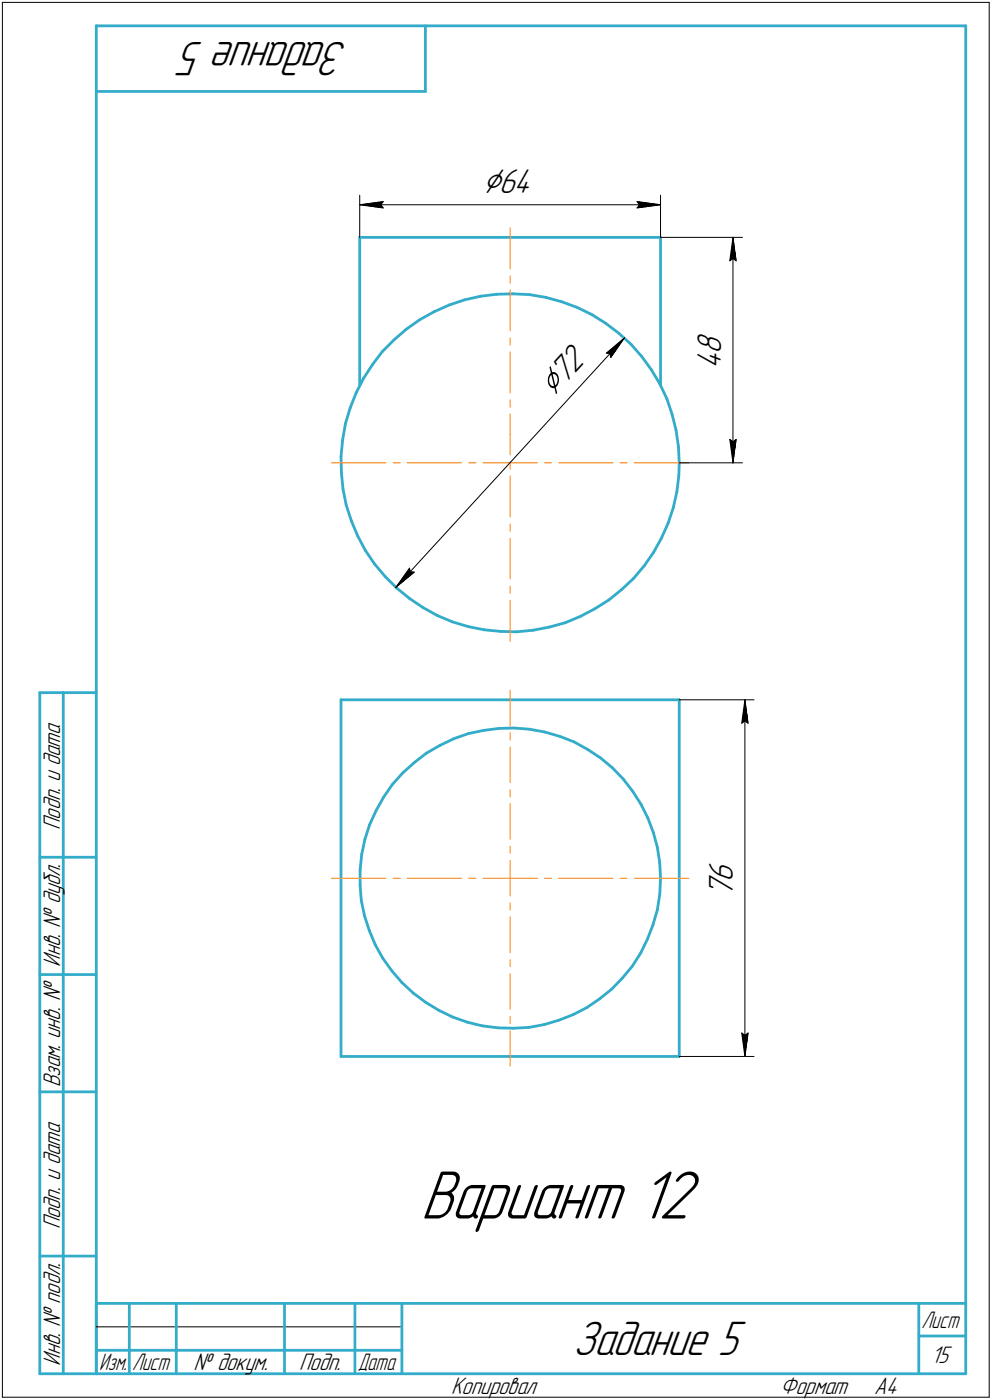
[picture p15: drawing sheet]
<svg xmlns="http://www.w3.org/2000/svg" width="211mm" height="298mm" viewBox="0 0 211 298" stroke-linecap="round" stroke-linejoin="round" font-family="sans-serif">
<defs><g id="words">
<text font-size="15.6" x="89.5" y="259.5">Вариант 12</text>
<g font-size="10.9">
<text x="74.1" y="9" transform="rotate(-180 74.1 9)">Задание 5</text>
<text x="121.9" y="288.5">Задание 5</text>
</g>
<g font-size="8.5">
<text x="102.7" y="41">Ç64</text>
<text x="117.8" y="84.6" transform="rotate(-48 117.8 84.6)">Ç72</text>
</g>
<g font-size="7.8">
<text x="153.4" y="75.4" transform="rotate(-90 153.4 75.4)">8</text>
<text x="153.4" y="78.6" transform="rotate(-90 153.4 78.6)">4</text>
<text x="156" y="191.1" transform="rotate(-90 156 191.1)">7</text>
<text x="156" y="187.9" transform="rotate(-90 156 187.9)">6</text>
</g>
<g font-size="5.4">
<text x="12.8" y="176.7" transform="rotate(-90 12.8 176.7)">Подп. и дата</text>
<text x="12.8" y="205.8" transform="rotate(-90 12.8 205.8)">Инв. № дубл.</text>
<text x="12.8" y="231.6" transform="rotate(-90 12.8 231.6)">Взам. инв. №</text>
<text x="12.8" y="261.7" transform="rotate(-90 12.8 261.7)">Подп. и дата</text>
<text x="12.8" y="290.8" transform="rotate(-90 12.8 290.8)">Инв. № подл.</text>
<text x="41.2" y="291.8">№ докум.</text>
<text x="63.6" y="291.8">Подп.</text>
<text x="198.1" y="290.3">15</text>
<text x="96" y="296.8">Копировал</text>
<text x="166" y="296.8">Формат</text>
<text x="186" y="296.8">A4</text>
</g>
<g font-size="5.3">
<text x="196.1" y="282.8">Лист</text>
<text x="21.1" y="291.8">Изм.</text>
<text x="28.1" y="291.8">Лист</text>
<text x="76.1" y="291.8">Дата</text>
</g>
</g></defs>
<g fill="#fff" stroke="#fff" stroke-width=".21">
<path d="M89.5 248.2h60.5zM89.5 248.3h60.5zM89.5 248.4h60.5zM89.5 248.5h60.5zM89.5 248.6h60.5zM89.5 248.7h60.5zM89.5 248.8h60.5zM89.5 248.8h60.5zM89.5 248.9h60.5zM89.5 249h60.5zM89.5 249.1h60.5zM89.5 249.2h60.5zM89.5 249.3h60.5zM89.5 249.3h60.5zM89.5 249.4h60.5zM89.5 249.5h60.5zM89.5 249.6h60.5zM89.5 249.7h60.5zM89.5 249.8h60.5zM89.5 249.9h60.5zM89.5 249.9h60.5zM89.5 250h60.5zM89.5 250.1h60.5zM89.5 250.2h60.5zM89.5 250.3h60.5zM89.5 250.4h60.5zM89.5 250.4h60.5zM89.5 250.5h60.5zM89.5 250.6h60.5zM89.5 250.7h60.5zM89.5 250.8h60.5zM89.5 250.9h60.5zM89.5 251h60.5zM89.5 251h60.5zM89.5 251.1h60.5zM89.5 251.2h60.5zM89.5 251.3h60.5zM89.5 251.4h60.5zM89.5 251.5h60.5zM89.5 251.5h60.5zM89.5 251.6h60.5zM89.5 251.7h60.5zM89.5 251.8h60.5zM89.5 251.9h60.5zM89.5 252h60.5zM89.5 252.1h60.5zM89.5 252.1h60.5zM89.5 252.2h60.5zM89.5 252.3h60.5zM89.5 252.4h60.5zM89.5 252.5h60.5zM89.5 252.6h60.5zM89.5 252.6h60.5zM89.5 252.7h60.5zM89.5 252.8h60.5zM89.5 252.9h60.5zM89.5 253h60.5zM89.5 253.1h60.5zM89.5 253.2h60.5zM89.5 253.2h60.5zM89.5 253.3h60.5zM89.5 253.4h60.5zM89.5 253.5h60.5zM89.5 253.6h60.5zM89.5 253.7h60.5zM89.5 253.7h60.5zM89.5 253.8h60.5zM89.5 253.9h60.5zM89.5 254h60.5zM89.5 254.1h60.5zM89.5 254.2h60.5zM89.5 254.3h60.5zM89.5 254.3h60.5zM89.5 254.4h60.5zM89.5 254.5h60.5zM89.5 254.6h60.5zM89.5 254.7h60.5zM89.5 254.8h60.5zM89.5 254.8h60.5zM89.5 254.9h60.5zM89.5 255h60.5zM89.5 255.1h60.5zM89.5 255.2h60.5zM89.5 255.3h60.5zM89.5 255.4h60.5zM89.5 255.4h60.5zM89.5 255.5h60.5zM89.5 255.6h60.5zM89.5 255.7h60.5zM89.5 255.8h60.5zM89.5 255.9h60.5zM89.5 255.9h60.5zM89.5 256h60.5zM89.5 256.1h60.5zM89.5 256.2h60.5zM89.5 256.3h60.5zM89.5 256.4h60.5zM89.5 256.5h60.5zM89.5 256.5h60.5zM89.5 256.6h60.5zM89.5 256.7h60.5zM89.5 256.8h60.5zM89.5 256.9h60.5zM89.5 257h60.5zM89.5 257h60.5zM89.5 257.1h60.5zM89.5 257.2h60.5zM89.5 257.3h60.5zM89.5 257.4h60.5zM89.5 257.5h60.5zM89.5 257.6h60.5zM89.5 257.6h60.5zM89.5 257.7h60.5zM89.5 257.8h60.5zM89.5 257.9h60.5zM89.5 258h60.5zM89.5 258.1h60.5zM89.5 258.1h60.5zM89.5 258.2h60.5zM89.5 258.3h60.5zM89.5 258.4h60.5zM89.5 258.5h60.5zM89.5 258.6h60.5zM89.5 258.7h60.5zM89.5 258.7h60.5zM89.5 258.8h60.5zM89.5 258.9h60.5zM89.5 259h60.5zM89.5 259.1h60.5zM89.5 259.2h60.5zM89.5 259.2h60.5zM89.5 259.3h60.5zM89.5 259.4h60.5zM89.5 259.5h60.5zM89.5 259.6h60.5zM89.5 259.7h60.5zM89.5 259.8h60.5zM89.5 259.8h60.5zM89.5 259.9h60.5zM89.5 260h60.5zM89.5 260.1h60.5zM89.5 260.2h60.5zM89.5 260.3h60.5zM89.5 260.3h60.5zM89.5 260.4h60.5zM89.5 260.5h60.5zM89.5 260.6h60.5zM89.5 260.7h60.5zM89.5 260.8h60.5zM89.5 260.9h60.5zM89.5 260.9h60.5zM89.5 261h60.5zM89.5 261.1h60.5zM89.5 261.2h60.5zM89.5 261.3h60.5zM89.5 261.4h60.5zM89.5 261.5h60.5zM89.5 261.5h60.5zM89.5 261.6h60.5zM89.5 261.7h60.5zM89.5 261.8h60.5zM89.5 261.9h60.5zM89.5 262h60.5zM89.5 262h60.5zM89.5 262.1h60.5zM89.5 262.2h60.5zM89.5 262.3h60.5zM89.5 262.4h60.5zM89.5 262.5h60.5z"/>
<path d="M150.4 182.9h7.1zM150.4 183h7.1zM150.4 183h7.1zM150.4 183.1h7.1zM150.4 183.2h7.1zM150.4 183.3h7.1zM150.4 183.4h7.1zM150.4 183.5h7.1zM150.4 183.6h7.1zM150.4 183.6h7.1zM150.4 183.7h7.1zM150.4 183.8h7.1zM150.4 183.9h7.1zM150.4 184h7.1zM150.4 184.1h7.1zM150.4 184.1h7.1zM150.4 184.2h7.1zM150.4 184.3h7.1zM150.4 184.4h7.1zM150.4 184.5h7.1zM150.4 184.6h7.1zM150.4 184.7h7.1zM150.4 184.7h7.1zM150.4 184.8h7.1zM150.4 184.9h7.1zM150.4 185h7.1zM150.4 185.1h7.1zM150.4 185.2h7.1zM150.4 185.3h7.1zM150.4 185.3h7.1zM150.4 185.4h7.1zM150.4 185.5h7.1zM150.4 185.6h7.1zM150.4 185.7h7.1zM150.4 185.8h7.1zM150.4 185.8h7.1zM150.4 185.9h7.1zM150.4 186h7.1zM150.4 186.1h7.1zM150.4 186.2h7.1zM150.4 186.3h7.1zM150.4 186.4h7.1zM150.4 186.4h7.1zM150.4 186.5h7.1zM150.4 186.6h7.1zM150.4 186.7h7.1zM150.4 186.8h7.1zM150.4 186.9h7.1zM150.4 186.9h7.1zM150.4 187h7.1zM150.4 187.1h7.1zM150.4 187.2h7.1zM150.4 187.3h7.1zM150.4 187.4h7.1zM150.4 187.5h7.1zM150.4 187.5h7.1zM150.4 187.6h7.1zM150.4 187.7h7.1zM150.4 187.8h7.1zM150.4 187.9h7.1zM150.4 188h7.1zM150.4 188h7.1zM150.4 188.1h7.1zM150.4 188.2h7.1zM150.4 188.3h7.1zM150.4 188.4h7.1zM150.4 188.5h7.1zM150.4 188.6h7.1zM150.4 188.6h7.1zM150.4 188.7h7.1zM150.4 188.8h7.1zM150.4 188.9h7.1zM150.4 189h7.1zM150.4 189.1h7.1zM150.4 189.1h7.1zM150.4 189.2h7.1zM150.4 189.3h7.1zM150.4 189.4h7.1zM150.4 189.5h7.1zM150.4 189.6h7.1zM150.4 189.7h7.1zM150.4 189.7h7.1zM150.4 189.8h7.1zM150.4 189.9h7.1zM150.4 190h7.1zM150.4 190.1h7.1zM150.4 190.2h7.1zM150.4 190.2h7.1zM150.4 190.3h7.1zM150.4 190.4h7.1zM150.4 190.5h7.1zM150.4 190.6h7.1zM150.4 190.7h7.1zM150.4 190.8h7.1zM150.4 190.8h7.1zM150.4 190.9h7.1zM150.4 191h7.1z"/>
<path d="M158.4 149.3h.3zM158.4 149.4h.3zM158.3 149.4h.4zM158.3 149.5h.4zM158.2 149.6h.5zM158.2 149.7h.6zM158.2 149.8h.6zM158.2 149.9h.7zM158.2 149.9h.7zM158.1 150h.9zM158.1 150.1h.9zM158 150.2h1zM158 150.3h1.1zM158 150.4h1.1zM157.9 150.5h1.3zM157.9 150.5h1.3zM157.8 150.6h1.5zM157.8 150.7h1.5zM157.7 150.8h1.6zM157.7 150.9h1.6zM157.7 151h1.6zM157.7 151h1.6zM157.7 151.1h1.6zM157.7 151.2h1.6zM157.7 151.3h1.6zM157.7 151.4h1.6zM157.6 151.5h1.7zM157.6 151.6h1.8zM157.6 151.6h1.8zM157.6 151.7h1.8zM157.6 151.8h1.8zM157.6 151.9h1.8zM157.6 152h1.8zM157.6 152.1h1.8zM157.6 152.1h1.8zM157.6 152.2h1.8zM157.6 152.3h1.9zM157.6 152.4h1.9zM157.6 152.5h1.9zM157.6 152.6h1.9zM157.5 152.7h2zM157.5 152.7h2zM157.5 152.8h2zM157.5 152.9h2zM157.5 153h2zM157.5 153.1h2.1zM157.5 153.2h2.1zM157.5 153.2h2.1zM157.4 153.3h2.2zM157.4 153.4h2.2zM157.4 153.5h2.2zM157.4 153.6h2.2zM157.4 153.7h2.2zM157.4 153.8h2.2zM157.4 153.8h2.3zM157.3 153.9h2.4zM157.3 154h2.4zM157.3 154.1h2.4zM157.3 154.2h2.4zM157.3 154.3h2.4zM157.3 154.3h2.4zM157.3 154.4h2.4z"/>
<path d="M157.2 219.5h2.5zM157.3 219.5h2.4zM157.3 219.6h2.4zM157.3 219.7h2.4zM157.3 219.8h2.4zM157.3 219.9h2.4zM157.3 220h2.4zM157.3 220h2.4zM157.4 220.1h2.3zM157.4 220.2h2.2zM157.4 220.3h2.2zM157.4 220.4h2.2zM157.4 220.5h2.2zM157.4 220.6h2.2zM157.4 220.6h2.2zM157.5 220.7h2.1zM157.5 220.8h2.1zM157.5 220.9h2.1zM157.5 221h2zM157.5 221.1h2zM157.5 221.1h2zM157.5 221.2h2zM157.5 221.3h2zM157.6 221.4h1.9zM157.6 221.5h1.9zM157.6 221.6h1.9zM157.6 221.7h1.9zM157.6 221.7h1.8zM157.6 221.8h1.8zM157.6 221.9h1.8zM157.6 222h1.8zM157.6 222.1h1.8zM157.6 222.2h1.8zM157.6 222.2h1.8zM157.6 222.3h1.8zM157.6 222.4h1.8zM157.6 222.5h1.7zM157.7 222.6h1.6zM157.7 222.7h1.6zM157.7 222.8h1.6zM157.7 222.8h1.6zM157.7 222.9h1.6zM157.7 223h1.6zM157.7 223.1h1.6zM157.7 223.2h1.6zM157.8 223.3h1.5zM157.8 223.4h1.5zM157.9 223.4h1.3zM157.9 223.5h1.3zM158 223.6h1.1zM158 223.7h1.1zM158 223.8h1zM158.1 223.9h.9zM158.1 223.9h.9zM158.2 224h.7zM158.2 224.1h.7zM158.2 224.2h.6zM158.2 224.3h.6zM158.2 224.4h.5zM158.3 224.5h.4zM158.3 224.5h.4zM158.4 224.6h.3zM158.4 224.7h.3z"/>
<path d="M87 120.3h.2zM87 120.4h.3zM86.9 120.5h.5zM86.9 120.6h.6zM86.8 120.6h.8zM86.7 120.7h1zM86.7 120.8h1.1zM86.6 120.9h1.3zM86.5 121h1.5zM86.5 121.1h1.6zM86.4 121.2h1.8zM86.4 121.2h1.9zM86.3 121.3h2.1zM86.3 121.4h2.2zM86.2 121.5h2.4zM86.1 121.6h2.5zM86.1 121.7h2.6zM86 121.8h2.8zM85.9 121.8h3zM85.9 121.9h2.9zM85.9 122h2.8zM85.8 122.1h2.8zM85.8 122.2h2.8zM85.7 122.3h2.8zM85.6 122.3h2.7zM85.5 122.4h2.7zM85.5 122.5h2.6zM85.4 122.6h2.7zM85.3 122.7h2.7zM85.3 122.8h2.6zM85.3 122.9h2.4zM85.2 122.9h2.4zM85.2 123h2.3zM85.1 123.1h2.4zM85 123.2h2.4zM84.9 123.3h2.4zM84.9 123.4h2.2zM84.9 123.4h2.1zM84.8 123.5h2.2zM84.8 123.6h2.1zM84.8 123.7h2zM84.8 123.8h1.9zM84.8 123.9h1.7zM84.7 124h1.7zM84.7 124h1.7zM84.7 124.1h1.6zM84.6 124.2h1.6zM84.6 124.3h1.4zM84.6 124.4h1.3zM84.5 124.5h1.2zM84.5 124.5h.9zM84.4 124.6h.9zM84.4 124.7h.7zM84.4 124.8h.4zM84.3 124.9h.4zM84.3 125h.2z"/>
<path d="M132.7 72.1h.1zM132.5 72.1h.3zM132.3 72.2h.5zM132.2 72.3h.6zM132 72.4h.8zM131.8 72.5h.9zM131.7 72.6h1zM131.5 72.6h1.1zM131.3 72.7h1.3zM131.1 72.8h1.5zM131 72.9h1.5zM130.9 73h1.6zM130.8 73.1h1.7zM130.7 73.2h1.7zM130.6 73.2h1.8zM130.5 73.3h1.8zM130.4 73.4h1.9zM130.3 73.5h2zM130.2 73.6h2zM130.1 73.7h2.1zM130 73.7h2.2zM129.9 73.8h2.3zM129.8 73.9h2.3zM129.7 74h2.3zM129.6 74.1h2.4zM129.5 74.2h2.4zM129.4 74.3h2.4zM129.3 74.3h2.5zM129.2 74.4h2.5zM129.1 74.5h2.6zM129 74.6h2.7zM128.9 74.7h2.7zM128.8 74.8h2.7zM128.7 74.8h2.8zM128.6 74.9h2.8zM128.5 75h2.8zM128.4 75.1h2.9zM128.3 75.2h2.9zM128.4 75.3h2.7zM128.4 75.4h2.7zM128.5 75.4h2.6zM128.6 75.5h2.4zM128.7 75.6h2.3zM128.8 75.7h2.1zM128.9 75.8h1.9zM128.9 75.9h1.9zM129 75.9h1.7zM129.1 76h1.5zM129.3 76.1h1.3zM129.4 76.2h1.2zM129.5 76.3h1zM129.5 76.4h1zM129.6 76.5h.8zM129.7 76.5h.6zM129.8 76.6h.5zM129.9 76.7h.3zM130 76.8h.1z"/>
<path d="M121.4 72.1h.2zM121.3 72.2h.4zM121.2 72.3h.6zM121.2 72.4h.6zM121.1 72.5h.8zM121 72.6h1zM120.9 72.6h1.2zM120.8 72.7h1.4zM120.7 72.8h1.6zM120.6 72.9h1.7zM120.6 73h1.8zM120.6 73.1h2zM120.5 73.2h2.2zM120.4 73.2h2.4zM120.3 73.3h2.6zM120.2 73.4h2.7zM120.1 73.5h2.9zM120.1 73.6h3zM120 73.7h3.2zM119.9 73.7h3.4zM119.8 73.8h3.6zM119.7 73.9h3.7zM119.7 74h3.8zM119.6 74.1h4.1zM119.5 74.2h4.3zM119.5 74.3h4.4zM119.4 74.3h4.6zM119.3 74.4h4.7zM119.2 74.5h4.9zM119.1 74.6h5.1zM119 74.7h5.3zM119 74.8h5.4zM118.9 74.8h5.6zM118.8 74.9h5.7zM118.8 75h5.8zM118.7 75.1h6.1zM118.6 75.2h6.3zM118.5 75.3h6.5zM118.4 75.4h6.7zM118.4 75.4h6.7zM118.3 75.5h6.9zM118.2 75.6h7.1zM118.1 75.7h7.3zM118 75.8h7.5zM117.9 75.9h7.7zM117.9 75.9h7.7zM117.9 76h7.8zM117.8 76.1h8.1zM117.7 76.2h8.3zM117.6 76.3h8.5zM117.5 76.4h8.7zM117.4 76.5h8.8zM117.3 76.5h9zM117.3 76.6h9.1zM117.2 76.7h9.3zM117.1 76.8h9.5zM117.1 76.9h9.6zM117 77h9.7zM116.9 77h9.9zM116.8 77.1h10zM116.8 77.2h9.9zM116.7 77.3h10zM116.6 77.4h10zM116.5 77.5h10zM116.4 77.6h10zM116.3 77.6h10zM116.2 77.7h10zM116.2 77.8h10zM116.2 77.9h9.9zM116.1 78h9.9zM116 78.1h10zM115.9 78.1h10zM115.8 78.2h10zM115.7 78.3h10zM115.7 78.4h9.9zM115.6 78.5h10zM115.5 78.6h10zM115.4 78.7h10zM115.3 78.7h10zM115.3 78.8h9.9zM115.2 78.9h9.9zM115.1 79h10zM115.1 79.1h10zM115 79.2h10zM114.9 79.2h10zM114.8 79.3h10zM114.7 79.4h10zM114.6 79.5h10zM114.6 79.6h9.9zM114.5 79.7h10zM114.5 79.8h9.9zM114.4 79.8h9.9zM114.3 79.9h9.9zM114.2 80h10zM114.1 80.1h10zM114 80.2h10zM114 80.3h10zM113.9 80.3h10zM113.8 80.4h10zM113.7 80.5h10zM113.6 80.6h10zM113.5 80.7h10zM113.7 80.8h9.7zM113.8 80.9h9.6zM113.9 80.9h9.5zM114 81h9.3zM114 81.1h9.2zM114.1 81.2h9zM114.2 81.3h8.8zM114.3 81.4h8.6zM114.4 81.4h8.5zM114.5 81.5h8.3zM114.6 81.6h8.1zM114.7 81.7h7.9zM114.8 81.8h7.7zM114.9 81.9h7.6zM115 82h7.4zM115.1 82h7.2zM115.1 82.1h7.2zM115.2 82.2h7zM115.3 82.3h6.8zM115.4 82.4h6.6zM115.5 82.5h6.4zM115.6 82.5h6.2zM115.7 82.6h6.1zM115.8 82.7h5.9zM115.9 82.8h5.7zM116 82.9h5.6zM116.1 83h5.4zM116.2 83.1h5.2zM116.2 83.1h5.1zM116.3 83.2h4.9zM116.4 83.3h4.8zM116.5 83.4h4.6zM116.6 83.5h4.4zM116.7 83.6h4.2zM116.8 83.7h4zM116.9 83.7h3.8zM117 83.8h3.7zM117.1 83.9h3.5zM117.2 84h3.4zM117.3 84.1h3.2zM117.3 84.2h3.1zM117.4 84.2h2.9zM117.5 84.3h2.7zM117.6 84.4h2.5zM117.7 84.5h2.4zM117.8 84.6h2.2zM117.9 84.7h2zM118 84.8h1.9zM118.1 84.8h1.7zM118.2 84.9h1.5zM118.3 85h1.3zM118.4 85.1h1.1zM118.4 85.2h1.1zM118.5 85.3h.9zM118.6 85.3h.7zM118.7 85.4h.5zM118.8 85.5h.3zM118.9 85.6h.1z"/>
<path d="M102.7 35.3h11.6zM102.7 35.4h11.6zM102.7 35.5h11.6zM102.7 35.6h11.6zM102.7 35.6h11.6zM102.7 35.7h11.6zM102.7 35.8h11.6zM102.7 35.9h11.6zM102.7 36h11.6zM102.7 36.1h11.6zM102.7 36.2h11.6zM102.7 36.2h11.6zM102.7 36.3h11.6zM102.7 36.4h11.6zM102.7 36.5h11.6zM102.7 36.6h11.6zM102.7 36.7h11.6zM102.7 36.7h11.6zM102.7 36.8h11.6zM102.7 36.9h11.6zM102.7 37h11.6zM102.7 37.1h11.6zM102.7 37.2h11.6zM102.7 37.3h11.6zM102.7 37.3h11.6zM102.7 37.4h11.6zM102.7 37.5h11.6zM102.7 37.6h11.6zM102.7 37.7h11.6zM102.7 37.8h11.6zM102.7 37.8h11.6zM102.7 37.9h11.6zM102.7 38h11.6zM102.7 38.1h11.6zM102.7 38.2h11.6zM102.7 38.3h11.6zM102.7 38.4h11.6zM102.7 38.4h11.6zM102.7 38.5h11.6zM102.7 38.6h11.6zM102.7 38.7h11.6zM102.7 38.8h11.6zM102.7 38.9h11.6zM102.7 38.9h11.6zM102.7 39h11.6zM102.7 39.1h11.6zM102.7 39.2h11.6zM102.7 39.3h11.6zM102.7 39.4h11.6zM102.7 39.5h11.6zM102.7 39.5h11.6zM102.7 39.6h11.6zM102.7 39.7h11.6zM102.7 39.8h11.6zM102.7 39.9h11.6zM102.7 40h11.6zM102.7 40h11.6zM102.7 40.1h11.6zM102.7 40.2h11.6zM102.7 40.3h11.6zM102.7 40.4h11.6zM102.7 40.5h11.6zM102.7 40.6h11.6zM102.7 40.6h11.6zM102.7 40.7h11.6zM102.7 40.8h11.6zM102.7 40.9h11.6zM102.7 41h11.6zM102.7 41.1h11.6zM102.7 41.1h11.6zM102.7 41.2h11.6zM102.7 41.3h11.6zM102.7 41.4h11.6zM102.7 41.5h11.6zM102.7 41.6h11.6zM102.7 41.7h11.6zM102.7 41.7h11.6zM102.7 41.8h11.6zM102.7 41.9h11.6zM102.7 42h11.6zM102.7 42.1h11.6zM102.7 42.2h11.6zM102.7 42.2h11.6zM102.7 42.3h11.6zM102.7 42.4h11.6zM102.7 42.5h11.6z"/>
<path d="M81.4 42.4h.6zM80.9 42.5h1.1zM80.2 42.6h1.8zM79.6 42.7h2.4zM79 42.8h3zM78.3 42.8h3.7zM78.1 42.9h3.9zM78 43h4zM77.7 43.1h4.3zM77.6 43.2h4.4zM77.4 43.3h4.6zM77.1 43.3h4.9zM77 43.4h5zM76.8 43.5h5.2zM76.5 43.6h5.5zM76.8 43.7h5.2zM77 43.8h5zM77.2 43.9h4.8zM77.5 43.9h4.5zM77.7 44h4.3zM77.9 44.1h4.1zM78.1 44.2h3.9zM78.3 44.3h3.7zM79 44.4h3zM79.6 44.4h2.4zM80.2 44.5h1.8zM80.9 44.6h1.1zM81.4 44.7h.6z"/>
<path d="M135 42.4h.7zM135 42.5h1.3zM135 42.6h1.9zM135 42.7h2.6zM135 42.8h3.2zM135 42.8h3.8zM135 42.9h4zM135 43h4.2zM135 43.1h4.4zM135 43.2h4.6zM135 43.3h4.8zM135 43.3h5zM135 43.4h5.2zM135 43.5h5.4zM135 43.6h5.5zM135 43.7h5.4zM135 43.8h5.1zM135 43.9h5zM135 43.9h4.7zM135 44h4.4zM135 44.1h4.3zM135 44.2h4zM135 44.3h3.8zM135 44.4h3.2zM135 44.4h2.6zM135 44.5h1.9zM135 44.6h1.3zM135 44.7h.7z"/>
<path d="M147.8 70.4h7.1zM147.8 70.5h7.1zM147.8 70.6h7.1zM147.8 70.7h7.1zM147.8 70.8h7.1zM147.8 70.9h7.1zM147.8 71h7.1zM147.8 71h7.1zM147.8 71.1h7.1zM147.8 71.2h7.1zM147.8 71.3h7.1zM147.8 71.4h7.1zM147.8 71.5h7.1zM147.8 71.5h7.1zM147.8 71.6h7.1zM147.8 71.7h7.1zM147.8 71.8h7.1zM147.8 71.9h7.1zM147.8 72h7.1zM147.8 72.1h7.1zM147.8 72.1h7.1zM147.8 72.2h7.1zM147.8 72.3h7.1zM147.8 72.4h7.1zM147.8 72.5h7.1zM147.8 72.6h7.1zM147.8 72.6h7.1zM147.8 72.7h7.1zM147.8 72.8h7.1zM147.8 72.9h7.1zM147.8 73h7.1zM147.8 73.1h7.1zM147.8 73.2h7.1zM147.8 73.2h7.1zM147.8 73.3h7.1zM147.8 73.4h7.1zM147.8 73.5h7.1zM147.8 73.6h7.1zM147.8 73.7h7.1zM147.8 73.7h7.1zM147.8 73.8h7.1zM147.8 73.9h7.1zM147.8 74h7.1zM147.8 74.1h7.1zM147.8 74.2h7.1zM147.8 74.3h7.1zM147.8 74.3h7.1zM147.8 74.4h7.1zM147.8 74.5h7.1zM147.8 74.6h7.1zM147.8 74.7h7.1zM147.8 74.8h7.1zM147.8 74.8h7.1zM147.8 74.9h7.1zM147.8 75h7.1zM147.8 75.1h7.1zM147.8 75.2h7.1zM147.8 75.3h7.1zM147.8 75.4h7.1zM147.8 75.4h7.1zM147.8 75.5h7.1zM147.8 75.6h7.1zM147.8 75.7h7.1zM147.8 75.8h7.1zM147.8 75.9h7.1zM147.8 75.9h7.1zM147.8 76h7.1zM147.8 76.1h7.1zM147.8 76.2h7.1zM147.8 76.3h7.1zM147.8 76.4h7.1zM147.8 76.5h7.1zM147.8 76.5h7.1zM147.8 76.6h7.1zM147.8 76.7h7.1zM147.8 76.8h7.1zM147.8 76.9h7.1zM147.8 77h7.1zM147.8 77h7.1zM147.8 77.1h7.1zM147.8 77.2h7.1zM147.8 77.3h7.1zM147.8 77.4h7.1zM147.8 77.5h7.1zM147.8 77.6h7.1zM147.8 77.6h7.1zM147.8 77.7h7.1zM147.8 77.8h7.1zM147.8 77.9h7.1zM147.8 78h7.1zM147.8 78.1h7.1zM147.8 78.1h7.1zM147.8 78.2h7.1zM147.8 78.3h7.1zM147.8 78.4h7.1zM147.8 78.5h7.1z"/>
<path d="M154.7 93h2.4zM154.8 93.1h2.3zM154.8 93.2h2.3zM154.8 93.3h2.3zM154.8 93.4h2.3zM154.8 93.5h2.3zM154.8 93.6h2.3zM154.8 93.6h2.3zM154.9 93.7h2.2zM154.9 93.8h2.2zM154.9 93.9h2.2zM154.9 94h2.2zM154.9 94.1h2.2zM154.9 94.1h2.2zM154.9 94.2h2.2zM154.9 94.3h2.2zM154.9 94.4h2.2zM154.9 94.5h2.2zM154.9 94.6h2.1zM154.9 94.7h2.1zM154.9 94.7h2.1zM154.9 94.8h2.1zM154.9 94.9h2.1zM155 95h2zM155 95.1h2zM155 95.2h2zM155 95.2h2zM155 95.3h1.9zM155 95.4h1.9zM155 95.5h1.9zM155.1 95.6h1.8zM155.1 95.7h1.8zM155.1 95.8h1.8zM155.1 95.8h1.8zM155.1 95.9h1.8zM155.1 96h1.8zM155.1 96.1h1.7zM155.2 96.2h1.6zM155.2 96.3h1.6zM155.2 96.4h1.6zM155.2 96.4h1.6zM155.2 96.5h1.6zM155.2 96.6h1.6zM155.2 96.7h1.6zM155.2 96.8h1.5zM155.3 96.9h1.4zM155.3 96.9h1.4zM155.4 97h1.2zM155.4 97.1h1.2zM155.4 97.2h1.1zM155.4 97.3h1.1zM155.4 97.4h1.1zM155.5 97.5h1zM155.5 97.5h1zM155.6 97.6h.8zM155.6 97.7h.8zM155.7 97.8h.6zM155.7 97.9h.6zM155.7 98h.5zM155.8 98h.4zM155.8 98.1h.4zM155.9 98.2h.2zM155.9 98.3h.2z"/>
<path d="M155.9 50.8h.2zM155.9 50.9h.2zM155.8 51h.4zM155.8 51.1h.4zM155.7 51.1h.5zM155.7 51.2h.6zM155.7 51.3h.6zM155.6 51.4h.8zM155.6 51.5h.8zM155.5 51.6h1zM155.5 51.6h1zM155.4 51.7h1.1zM155.4 51.8h1.1zM155.4 51.9h1.1zM155.4 52h1.2zM155.4 52.1h1.2zM155.3 52.2h1.4zM155.3 52.2h1.4zM155.2 52.3h1.5zM155.2 52.4h1.6zM155.2 52.5h1.6zM155.2 52.6h1.6zM155.2 52.7h1.6zM155.2 52.7h1.6zM155.2 52.8h1.6zM155.2 52.9h1.6zM155.1 53h1.7zM155.1 53.1h1.8zM155.1 53.2h1.8zM155.1 53.3h1.8zM155.1 53.3h1.8zM155.1 53.4h1.8zM155.1 53.5h1.8zM155 53.6h1.9zM155 53.7h1.9zM155 53.8h1.9zM155 53.8h2zM155 53.9h2zM155 54h2zM155 54.1h2zM154.9 54.2h2.1zM154.9 54.3h2.1zM154.9 54.4h2.1zM154.9 54.4h2.1zM154.9 54.5h2.1zM154.9 54.6h2.2zM154.9 54.7h2.2zM154.9 54.8h2.2zM154.9 54.9h2.2zM154.9 54.9h2.2zM154.9 55h2.2zM154.9 55.1h2.2zM154.9 55.2h2.2zM154.9 55.3h2.2zM154.9 55.4h2.2zM154.8 55.5h2.3zM154.8 55.5h2.3zM154.8 55.6h2.3zM154.8 55.7h2.3zM154.8 55.8h2.3zM154.8 55.9h2.3zM154.8 56h2.3z"/>
</g>
<g fill="none" stroke="#33acca" stroke-width=".59">
<path d="M20.5 5.5v287zM20.5 5.5h185zM20.5 19.5h70zM90.5 5.5v14zM205.5 5.5v287zM76.5 50.5v31.5zM76.5 50.5h64zM140.5 50.5v31.5zM79.2 77.6l-1.8 2.9zM81.4 74.8l-2.2 2.8zM83.8 72.4l2.6-2.3zM83.8 72.4l-2.4 2.4z"/>
<path d="M86.4 70.1l2.9-2zM89.3 68.1l3.1-1.7zM92.4 66.4l3.2-1.5zM95.6 64.9l3.3-1.1zM98.9 63.8l3.4-.7zM102.3 63.1l3.4-.4zM105.7 62.7l3.5-.1zM109.2 62.6l3.5 .1zM112.7 62.7l3.5 .6zM116.2 63.3l3.3 1zM119.5 64.3l3.3 1.1zM122.8 65.4l3.1 1.6z"/>
<path d="M125.9 67l3 1.8zM128.9 68.8l2.8 2.2zM131.7 71l2.6 2.3zM134.3 73.3l2.3 2.6zM136.6 75.9l2 2.8zM138.6 78.7l1.8 3zM72.6 97.2v3.5zM72.9 93.7l-.3 3.5zM73.5 90.3l-.6 3.4zM74.5 86.9l-1 3.4zM75.8 83.7l-1.3 3.2zM77.4 80.5l-1.6 3.2z"/>
<path d="M140.4 81.7l1.5 3.2zM141.9 84.9l1.1 3.3zM143 88.2l.8 3.4zM143.8 91.6l.6 3.5zM144.4 95.1l.1 3.5zM144.5 98.6l-.1 2.7zM72.6 100.7l.4 3.4zM73 104.1l.7 3.4zM73.7 107.5l1.1 3.4zM74.8 110.9l1.3 3.2zM76.1 114.1l1.6 3.1zM77.7 117.2l2 2.9z"/>
<path d="M139 117.7l-1.9 2.8zM140.7 114.6l-1.7 3.1zM142.2 111.4l-1.5 3.2zM143.3 108.1l-1.1 3.3zM144 104.7l-.7 3.4zM144.4 101.3l-.4 3.4zM79.7 120.1l2.3 2.7zM82 122.8l2.4 2.4zM84.4 125.2l2.7 2.2zM87.1 127.4l2.9 2zM90 129.4l3 1.7zM93 131.1l3.3 1.3z"/>
<path d="M96.3 132.4l3.4 1zM99.7 133.4l3.3 .7zM103 134.1l3.5 .4zM106.5 134.5h3.5zM110 134.5l3.5-.3zM113.5 134.2l3.4-.7zM116.9 133.5l3.4-.9zM120.3 132.6l3.2-1.4zM123.5 131.2l3.1-1.6zM126.6 129.6l2.9-1.8zM129.5 127.8l2.7-2.2zM132.2 125.6l2.6-2.4z"/>
<path d="M137.1 120.5l-2.3 2.7zM8.5 147.5v145zM8.5 147.5h12zM13.5 147.5v145zM72.6 149h71.9zM72.6 149v76zM93.6 158.7l2.9-1.4zM96.5 157.3l3.2-1.1zM99.7 156.2l3.2-.7zM102.9 155.5l3.3-.4zM106.2 155.1l3.2-.1zM109.4 155l3.3 .3z"/>
<path d="M112.7 155.3l3.2 .6zM115.9 155.9l3.2 .9zM119.1 156.8l3.1 1.2zM122.2 158l2.9 1.6zM125.1 159.6l2.7 1.8zM144.5 149v76zM77.6 178.7l-.6 3.2zM78.7 175.6l-1.1 3.1zM80 172.6l-1.3 3zM81.6 169.8l-1.6 2.8zM83.5 167l-1.9 2.8zM85.7 164.6l2.4-2.2z"/>
<path d="M85.7 164.6l-2.2 2.4zM88.1 162.4l2.7-2zM90.8 160.4l2.8-1.7zM127.8 161.4l2.5 2.1zM130.3 163.5l2.3 2.4zM132.6 165.9l2 2.6zM134.6 168.5l1.8 2.8zM136.4 171.3l1.4 2.9zM137.8 174.2l1.2 3.1zM139 177.3l.9 3.1zM8.5 182.5h12zM76.6 185.3v3.3z"/>
<path d="M76.6 188.6l.3 3.2zM76.9 191.8l.7 3.2zM77 181.9l-.4 3.4zM77.6 195l1 3.1zM78.6 198.1l1.2 3.1zM137.8 200l-1.5 2.9zM138.9 196.9l-1.1 3.1zM139.9 180.4l.5 3.3zM139.9 193.7l-1 3.2zM140.4 183.7l.1 3.3zM140.4 190.5l-.5 3.2zM140.5 187.2l-.1 3.3z"/>
<path d="M140.5 187v.2zM8.5 207.5h12zM79.8 201.2l1.6 2.8zM81.4 204l2 2.8zM83.4 206.8l2.1 2.4zM85.5 209.2l2.5 2.3zM88 211.5l2.6 1.9zM90.6 213.4l2.8 1.7zM93.4 215.1l3 1.5zM96.4 216.6l3.1 1.1zM99.5 217.7l3.1 .7zM102.6 218.4l3.3 .5z"/>
<path d="M105.9 218.9h3.3zM109.2 218.9l3.3-.1zM112.5 218.8l3.2-.6zM115.7 218.2l3.2-.9zM118.9 217.3l3-1.2zM121.9 216.1l3-1.6zM124.9 214.5l2.7-1.8zM127.6 212.7l2.5-2zM132.4 208.3l-2.3 2.4zM134.5 205.7l-2.1 2.6zM136.3 202.9l-1.8 2.8zM8.5 232.5h12z"/>
<path d="M72.6 225h71.9zM8.5 267.5h12zM20.5 277.5h185zM20.5 277.5v15zM27.5 277.5v15zM37.5 277.5v15zM60.5 277.5v15zM75.5 277.5v15zM85.5 277.5v15zM195.5 277.5v15zM8.5 292.5h12zM20.5 292.5h185z"/>
<path d="M20.5 287.5h7zM27.5 287.5h10zM37.5 287.5h23zM60.5 287.5h15zM75.5 287.5h10zM195.5 284.5h10z"/>
</g>
<g fill="none" stroke="#ff8000" stroke-width=".21">
<path d="M108.5 48.5v8.7zM108.5 58.8v1.5zM108.5 61.7v8.7zM108.5 72v1.5zM108.5 74.9v8.8zM70.5 98.6h11.6zM83.7 98.6h1.5zM86.6 98.6h11.6zM99.7 98.6h1.6zM102.8 98.6h5.7zM108.5 98.4v1.5zM108.5 92.5v4.4z"/>
<path d="M108.5 85.2v1.5zM108.5 88.1v4.4zM108.5 98.6h5.9zM115.8 98.6h1.5zM118.9 98.6h11.6zM131.9 98.6h1.5zM135 98.6h11.6zM108.5 114.6v8.7zM108.5 111.6v1.5zM108.5 101.3v8.8zM108.5 127.8v8.8zM108.5 124.8v1.5z"/>
<path d="M108.5 147v7.6zM108.5 156v1.6zM108.5 159.1v7.5zM108.5 168.1v1.6zM108.5 171.1v7.6zM70.5 187h11.6zM83.7 187h1.5zM86.6 187h11.6zM99.7 187h1.6zM102.8 187h5.7zM108.5 195.2v7.7zM108.5 192.3v1.5z"/>
<path d="M108.5 187v3.8zM108.5 180.2v1.5zM108.5 183.2v3.8zM108.5 187h5.9zM115.8 187h1.5zM118.9 187h11.6zM131.9 187h1.5zM135 187h11.6zM108.5 219.5v7.5zM108.5 216.4v1.5zM108.5 207.3v7.6zM108.5 204.4v1.4z"/>
</g>
<g fill="none" stroke="#000" stroke-width=".21">
<path d="M.5 .5v297zM.5 .5h210zM210.5 .5v297zM76.5 41.6v8.9zM76.5 43.6l5-.7zM76.5 43.6l5 .7zM76.5 43.6h64zM81 43.6l.5 .7zM81.5 42.9l-.5 .7zM135.6 44.3l4.9-.7zM135.6 42.9l.5 .7zM135.6 42.9l4.9 .7z"/>
<path d="M136.1 43.6l-.5 .7zM140.5 41.6v8.9zM140.5 50.5h17.5zM155.3 55.5l.7-.5zM156 50.5l.6 5zM156 55l.6 .5zM156 50.5l-.7 5zM156 50.5v48.1zM129 75.2l.8 .1zM129 75.2l3.8-3.2zM129.8 75.3l.2 .8zM132.8 72l-2.8 4.1z"/>
<path d="M132.8 72l-48.6 53.1zM144.5 98.6h13.5zM155.3 93.6l.7 5zM155.3 93.6l.7 .5zM156 94.1l.6-.5zM156.6 93.6l-.6 5zM84.2 125.1l3.9-3.3zM87.1 121l-2.9 4.1zM87.1 121l.2 .8zM87.3 121.8h.8zM144.5 149h15.9zM157.8 154l.7-.5z"/>
<path d="M158.5 149l.7 5zM158.5 153.5l.7 .5zM158.5 149l-.7 5zM158.5 149v76zM157.8 220l.7 5zM157.8 220l.7 .5zM159.2 220l-.7 5zM144.5 225h15.9zM158.5 220.5l.7-.5zM.5 297.5h210zM20.5 282.5h65z"/>
</g>
<g fill="#000" stroke="#000" stroke-width=".21">
<path d="M76.5 43.6h4.5zM77.2 43.7h3.9zM77.8 43.8h3.4zM78.5 43.9h2.8zM79.1 43.9h2.2zM79.7 44h1.7zM80.3 44.1h1.1zM80.9 44.2h.6z"/>
<path d="M80.9 43h.6zM80.3 43.1h1.1zM79.7 43.2h1.7zM79.1 43.3h2.2zM78.5 43.3h2.8zM77.8 43.4h3.4zM77.2 43.5h3.9z"/>
<path d="M135.6 43h.6zM135.7 43.1h1.1zM135.8 43.2h1.7zM135.8 43.3h2.3zM135.9 43.3h2.8zM136 43.4h3.4zM136.1 43.5h3.9z"/>
<path d="M136.1 43.6h4.4zM136.1 43.7h3.9zM136 43.8h3.4zM135.9 43.9h2.8zM135.8 43.9h2.3zM135.8 44h1.7zM135.7 44.1h1.1zM135.6 44.2h.6z"/>
<path d="M155.8 51.8h.2zM155.8 51.9h.2zM155.8 52h.2zM155.8 52.1h.2zM155.8 52.2h.2zM155.8 52.2h.2zM155.8 52.3h.2zM155.8 52.4h.2zM155.7 52.5h.3zM155.7 52.6h.3zM155.7 52.7h.3zM155.7 52.7h.3zM155.7 52.8h.3zM155.7 52.9h.3zM155.7 53h.3zM155.6 53.1h.4zM155.6 53.2h.4zM155.6 53.3h.4zM155.6 53.3h.4zM155.6 53.4h.4zM155.6 53.5h.4zM155.6 53.6h.4zM155.5 53.7h.5zM155.5 53.8h.5zM155.5 53.8h.5zM155.5 53.9h.5zM155.5 54h.5zM155.5 54.1h.5zM155.5 54.2h.5zM155.5 54.3h.5zM155.4 54.4h.6zM155.4 54.4h.6zM155.4 54.5h.6zM155.4 54.6h.6zM155.4 54.7h.6zM155.4 54.8h.6zM155.4 54.9h.6zM155.4 54.9h.6zM155.4 55h.6zM155.4 55.1h.5zM155.4 55.2h.4zM155.4 55.3h.2zM155.4 55.4h.1z"/>
<path d="M156 51.2h.1zM156 51.3h.1zM156 51.4h.1zM156 51.5h.1zM156 51.6h.1zM156 51.6h.1zM156 51.7h.1zM156 51.8h.2zM156 51.9h.2zM156 52h.2zM156 52.1h.2zM156 52.2h.2zM156 52.2h.2zM156 52.3h.2zM156 52.4h.2zM156 52.5h.3zM156 52.6h.3zM156 52.7h.3zM156 52.7h.3zM156 52.8h.3zM156 52.9h.3zM156 53h.3zM156 53.1h.4zM156 53.2h.4zM156 53.3h.4zM156 53.3h.4zM156 53.4h.4zM156 53.5h.4zM156 53.6h.4zM156 53.7h.5zM156 53.8h.5zM156 53.8h.5zM156 53.9h.5zM156 54h.5zM156 54.1h.5zM156 54.2h.5zM156 54.3h.5zM156 54.4h.5zM156 54.4h.5zM156 54.5h.5zM156 54.6h.5zM156 54.7h.5zM156 54.8h.5zM156 54.9h.5zM156 54.9h.6zM156 55h.6zM156.1 55.1h.5zM156.2 55.2h.4zM156.3 55.3h.3zM156.5 55.4h.1z"/>
<path d="M132.3 72.6h.2zM132.2 72.6h.2zM132.2 72.7h.1zM132.1 72.8h.2zM132 72.9h.2zM131.9 73h.3zM131.8 73.1h.3zM131.8 73.2h.3zM131.7 73.2h.3zM131.7 73.3h.2zM131.6 73.4h.3zM131.5 73.5h.3zM131.4 73.6h.3zM131.3 73.7h.4zM131.2 73.7h.5zM131.1 73.8h.5zM131.1 73.9h.5zM131 74h.5zM130.9 74.1h.5zM130.8 74.2h.5zM130.8 74.3h.5zM130.7 74.3h.5zM130.6 74.4h.5zM130.6 74.5h.5zM130.5 74.6h.6zM130.4 74.7h.6zM130.3 74.8h.7zM130.2 74.8h.7zM130.1 74.9h.7zM130 75h.8zM130 75.1h.7zM129.9 75.2h.7zM129.8 75.3h.8zM129.9 75.4h.7zM129.9 75.4h.6zM129.9 75.5h.5zM129.9 75.6h.5zM129.9 75.7h.4zM130 75.8h.2zM130 75.9h.2zM130 75.9h.1z"/>
<path d="M132.2 72.5h.2zM132.2 72.6h.1zM132.1 72.6h.1zM132 72.7h.2zM131.9 72.8h.2zM131.7 72.9h.3zM131.7 73h.2zM131.6 73.1h.2zM131.5 73.2h.3zM131.4 73.2h.3zM131.3 73.3h.4zM131.1 73.4h.5zM131.1 73.5h.4zM131 73.6h.4zM130.9 73.7h.4zM130.8 73.7h.4zM130.6 73.8h.5zM130.6 73.9h.5zM130.5 74h.5zM130.4 74.1h.5zM130.3 74.2h.5zM130.2 74.3h.6zM130 74.3h.7zM130 74.4h.6zM129.9 74.5h.7zM129.8 74.6h.7zM129.7 74.7h.7zM129.5 74.8h.8zM129.5 74.8h.7zM129.4 74.9h.7zM129.3 75h.7zM129.2 75.1h.8zM129 75.2h.9z"/>
<path d="M155.4 93.7h.1zM155.4 93.8h.2zM155.4 93.9h.4zM155.4 94h.5zM155.4 94.1h.6zM155.4 94.1h.6zM155.4 94.2h.6zM155.4 94.3h.6zM155.4 94.4h.6zM155.4 94.5h.6zM155.4 94.6h.6zM155.4 94.7h.6zM155.4 94.7h.6zM155.5 94.8h.5zM155.5 94.9h.5zM155.5 95h.5zM155.5 95.1h.5zM155.5 95.2h.5zM155.5 95.2h.5zM155.5 95.3h.5zM155.5 95.4h.5zM155.6 95.5h.4zM155.6 95.6h.4zM155.6 95.7h.4zM155.6 95.8h.4zM155.6 95.8h.4zM155.6 95.9h.4zM155.6 96h.4zM155.7 96.1h.3zM155.7 96.2h.3zM155.7 96.3h.3zM155.7 96.4h.3zM155.7 96.4h.3zM155.7 96.5h.3zM155.7 96.6h.3zM155.8 96.7h.2zM155.8 96.8h.2zM155.8 96.9h.2zM155.8 96.9h.2zM155.8 97h.2zM155.8 97.1h.2zM155.8 97.2h.2zM155.8 97.3h.2z"/>
<path d="M156.5 93.7h.1zM156.3 93.8h.3zM156.2 93.9h.4zM156.1 94h.5zM156 94.1h.6zM156 94.1h.6zM156 94.2h.5zM156 94.3h.5zM156 94.4h.5zM156 94.5h.5zM156 94.6h.5zM156 94.7h.5zM156 94.7h.5zM156 94.8h.5zM156 94.9h.5zM156 95h.5zM156 95.1h.5zM156 95.2h.5zM156 95.2h.5zM156 95.3h.5zM156 95.4h.5zM156 95.5h.4zM156 95.6h.4zM156 95.7h.4zM156 95.8h.4zM156 95.8h.4zM156 95.9h.4zM156 96h.4zM156 96.1h.3zM156 96.2h.3zM156 96.3h.3zM156 96.4h.3zM156 96.4h.3zM156 96.5h.3zM156 96.6h.3zM156 96.7h.2zM156 96.8h.2zM156 96.9h.2zM156 96.9h.2zM156 97h.2zM156 97.1h.2zM156 97.2h.2zM156 97.3h.2zM156 97.4h.1zM156 97.5h.1zM156 97.5h.1zM156 97.6h.1zM156 97.7h.1zM156 97.8h.1zM156 97.9h.1z"/>
<path d="M87 121.2h.2zM87 121.2h.2zM87 121.3h.2zM86.9 121.4h.4zM86.8 121.5h.5zM86.8 121.6h.5zM86.7 121.7h.6zM86.6 121.8h.7zM86.5 121.8h.8zM86.5 121.9h.7zM86.4 122h.7zM86.4 122.1h.6zM86.4 122.2h.6zM86.3 122.3h.6zM86.2 122.3h.6zM86.1 122.4h.6zM86.1 122.5h.5zM86 122.6h.5zM85.9 122.7h.5zM85.9 122.8h.5zM85.9 122.9h.4zM85.8 122.9h.5zM85.7 123h.5zM85.7 123.1h.4zM85.6 123.2h.4zM85.5 123.3h.4zM85.5 123.4h.4zM85.4 123.4h.4zM85.3 123.5h.4zM85.3 123.6h.3zM85.3 123.7h.2zM85.2 123.8h.2zM85.1 123.9h.2zM85.1 124h.2zM85 124h.3zM84.9 124.1h.3zM84.9 124.2h.2zM84.8 124.3h.2zM84.8 124.4h.1zM84.7 124.5h.1z"/>
<path d="M87.3 121.8h.8zM87.2 121.9h.9zM87.1 122h.9zM87 122.1h.9zM87 122.2h.8zM86.9 122.3h.7zM86.8 122.3h.7zM86.7 122.4h.8zM86.6 122.5h.8zM86.5 122.6h.8zM86.4 122.7h.7zM86.4 122.8h.6zM86.3 122.9h.7zM86.3 122.9h.6zM86.2 123h.6zM86.1 123.1h.5zM86 123.2h.5zM85.9 123.3h.5zM85.9 123.4h.5zM85.8 123.4h.4zM85.7 123.5h.4zM85.6 123.6h.4zM85.5 123.7h.4zM85.4 123.8h.5zM85.3 123.9h.4zM85.3 124h.3zM85.3 124h.2zM85.2 124.1h.2zM85.1 124.2h.2zM85 124.3h.2zM84.9 124.4h.2zM84.8 124.5h.2zM84.8 124.5h.1zM84.7 124.6h.1z"/>
<path d="M158.3 150.3h.2zM158.3 150.4h.2zM158.3 150.5h.2zM158.3 150.5h.2zM158.3 150.6h.2zM158.3 150.7h.2zM158.3 150.8h.2zM158.3 150.9h.2zM158.2 151h.3zM158.2 151h.3zM158.2 151.1h.3zM158.2 151.2h.3zM158.2 151.3h.3zM158.2 151.4h.3zM158.2 151.5h.3zM158.2 151.6h.3zM158.2 151.6h.3zM158.2 151.7h.3zM158.2 151.8h.3zM158.2 151.9h.3zM158.2 152h.3zM158.2 152.1h.3zM158.1 152.1h.4zM158.1 152.2h.4zM158.1 152.3h.4zM158.1 152.4h.4zM158.1 152.5h.4zM158.1 152.6h.4zM158.1 152.7h.4zM158.1 152.7h.4zM158 152.8h.5zM158 152.9h.5zM158 153h.5zM158 153.1h.5zM158 153.2h.5zM158 153.2h.5zM158 153.3h.5zM157.9 153.4h.6zM157.9 153.5h.6zM157.9 153.6h.5zM157.9 153.7h.4zM157.9 153.8h.3zM157.9 153.8h.2z"/>
<path d="M158.5 149.7h.2zM158.5 149.8h.2zM158.5 149.9h.2zM158.5 149.9h.2zM158.5 150h.2zM158.5 150.1h.2zM158.5 150.2h.2zM158.5 150.3h.2zM158.5 150.4h.2zM158.5 150.5h.2zM158.5 150.5h.2zM158.5 150.6h.2zM158.5 150.7h.2zM158.5 150.8h.2zM158.5 150.9h.2zM158.5 151h.3zM158.5 151h.3zM158.5 151.1h.3zM158.5 151.2h.3zM158.5 151.3h.3zM158.5 151.4h.3zM158.5 151.5h.3zM158.5 151.6h.4zM158.5 151.6h.4zM158.5 151.7h.4zM158.5 151.8h.4zM158.5 151.9h.4zM158.5 152h.4zM158.5 152.1h.4zM158.5 152.1h.5zM158.5 152.2h.5zM158.5 152.3h.5zM158.5 152.4h.5zM158.5 152.5h.5zM158.5 152.6h.5zM158.5 152.7h.5zM158.5 152.7h.5zM158.5 152.8h.6zM158.5 152.9h.6zM158.5 153h.6zM158.5 153.1h.6zM158.5 153.2h.6zM158.5 153.2h.6zM158.5 153.3h.6zM158.5 153.4h.7zM158.5 153.5h.7zM158.7 153.6h.5zM158.7 153.7h.5zM158.8 153.8h.4zM159 153.8h.2z"/>
<path d="M157.9 220.1h.2zM157.9 220.2h.3zM157.9 220.3h.4zM157.9 220.4h.5zM157.9 220.5h.6zM157.9 220.6h.6zM158 220.6h.5zM158 220.7h.5zM158 220.8h.5zM158 220.9h.5zM158 221h.5zM158 221.1h.5zM158 221.1h.5zM158.1 221.2h.4zM158.1 221.3h.4zM158.1 221.4h.4zM158.1 221.5h.4zM158.1 221.6h.4zM158.1 221.7h.4zM158.1 221.7h.4zM158.1 221.8h.4zM158.2 221.9h.3zM158.2 222h.3zM158.2 222.1h.3zM158.2 222.2h.3zM158.2 222.2h.3zM158.2 222.3h.3zM158.2 222.4h.3zM158.2 222.5h.3zM158.2 222.6h.3zM158.2 222.7h.3zM158.2 222.8h.3zM158.2 222.8h.3zM158.2 222.9h.3zM158.2 223h.3zM158.3 223.1h.2zM158.3 223.2h.2zM158.3 223.3h.2zM158.3 223.4h.2zM158.3 223.4h.2zM158.3 223.5h.2zM158.3 223.6h.2zM158.3 223.7h.2z"/>
<path d="M159 220.1h.2zM158.8 220.2h.4zM158.7 220.3h.5zM158.7 220.4h.5zM158.5 220.5h.7zM158.5 220.6h.7zM158.5 220.6h.6zM158.5 220.7h.6zM158.5 220.8h.6zM158.5 220.9h.6zM158.5 221h.6zM158.5 221.1h.6zM158.5 221.1h.6zM158.5 221.2h.5zM158.5 221.3h.5zM158.5 221.4h.5zM158.5 221.5h.5zM158.5 221.6h.5zM158.5 221.7h.5zM158.5 221.7h.5zM158.5 221.8h.5zM158.5 221.9h.4zM158.5 222h.4zM158.5 222.1h.4zM158.5 222.2h.4zM158.5 222.2h.4zM158.5 222.3h.4zM158.5 222.4h.4zM158.5 222.5h.3zM158.5 222.6h.3zM158.5 222.7h.3zM158.5 222.8h.3zM158.5 222.8h.3zM158.5 222.9h.3zM158.5 223h.3zM158.5 223.1h.2zM158.5 223.2h.2zM158.5 223.3h.2zM158.5 223.4h.2zM158.5 223.4h.2zM158.5 223.5h.2zM158.5 223.6h.2zM158.5 223.7h.2zM158.5 223.8h.2zM158.5 223.9h.2zM158.5 223.9h.2zM158.5 224h.2zM158.5 224.1h.2zM158.5 224.2h.2zM158.5 224.3h.2z"/>
</g>
<use href="#words"/>
</svg>
